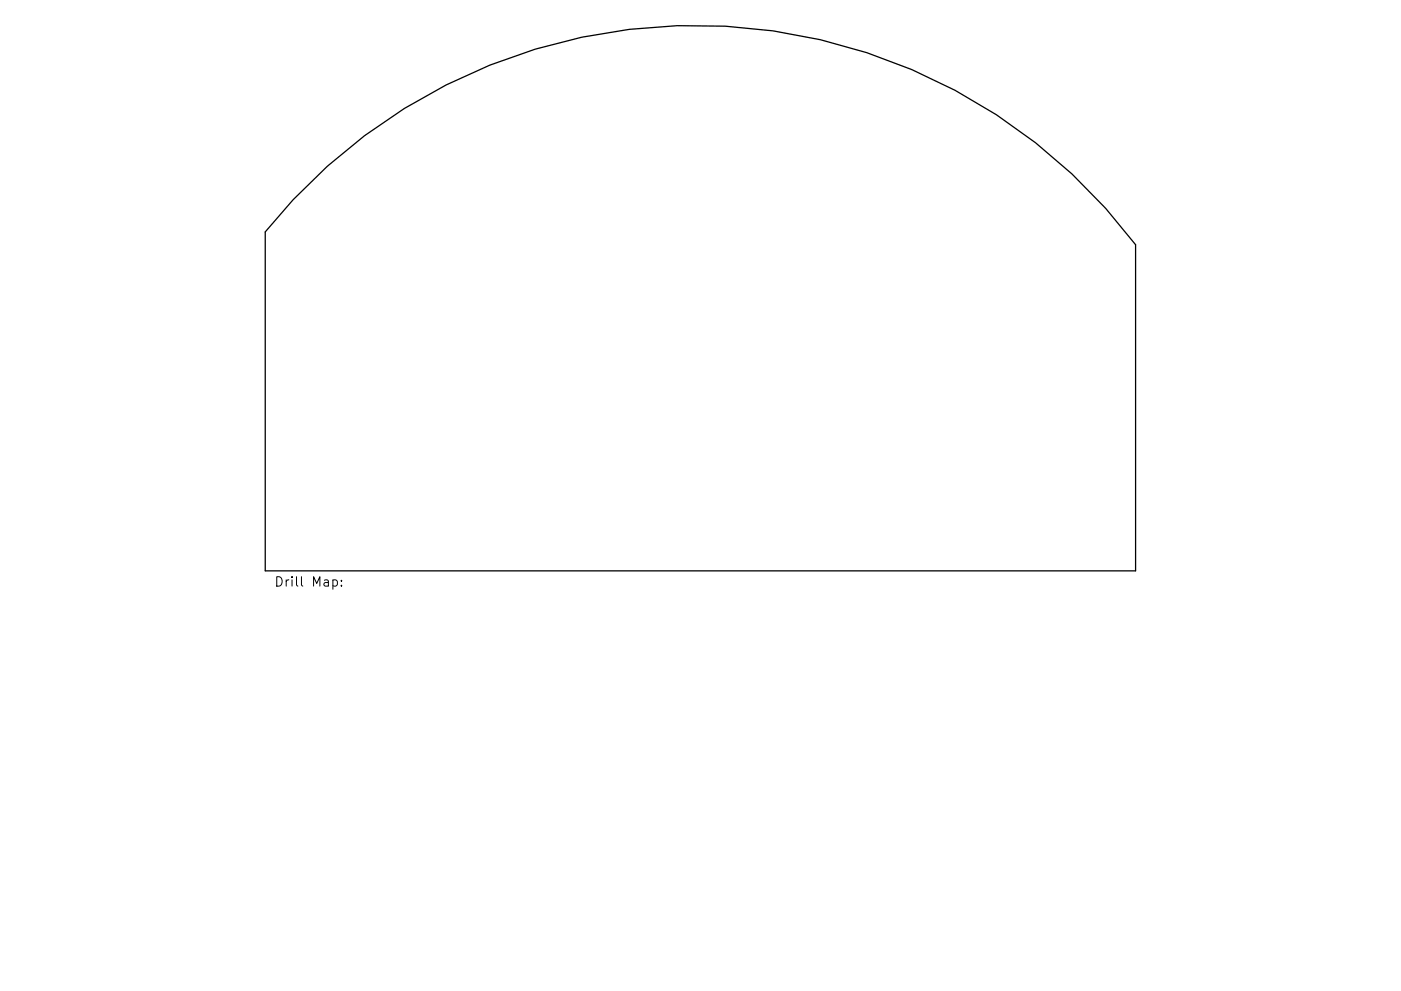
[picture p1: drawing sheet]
<svg xmlns="http://www.w3.org/2000/svg" width="297mm" height="210mm" viewBox="0 0 297 210" stroke-linecap="round" stroke-linejoin="round" font-family="sans-serif">
<defs><g id="words">
<text font-size="2.8" x="58.1" y="124.5">Drill Map:</text>
</g></defs>
<path d="M62.1 42.4a116.8 116.8 0 0 1 178.7 9.5v69.2h-184.6v-71.9z" fill="none" stroke="#000" stroke-width=".27"/>
<path d="M70.6 123.1l.6-.1 .3 .4v.6l-.2 .3h-.7M72.4 124.2v.2M72.4 123.1v.2" fill="none" stroke="#000" stroke-width=".21"/>
<use href="#words"/>
</svg>
